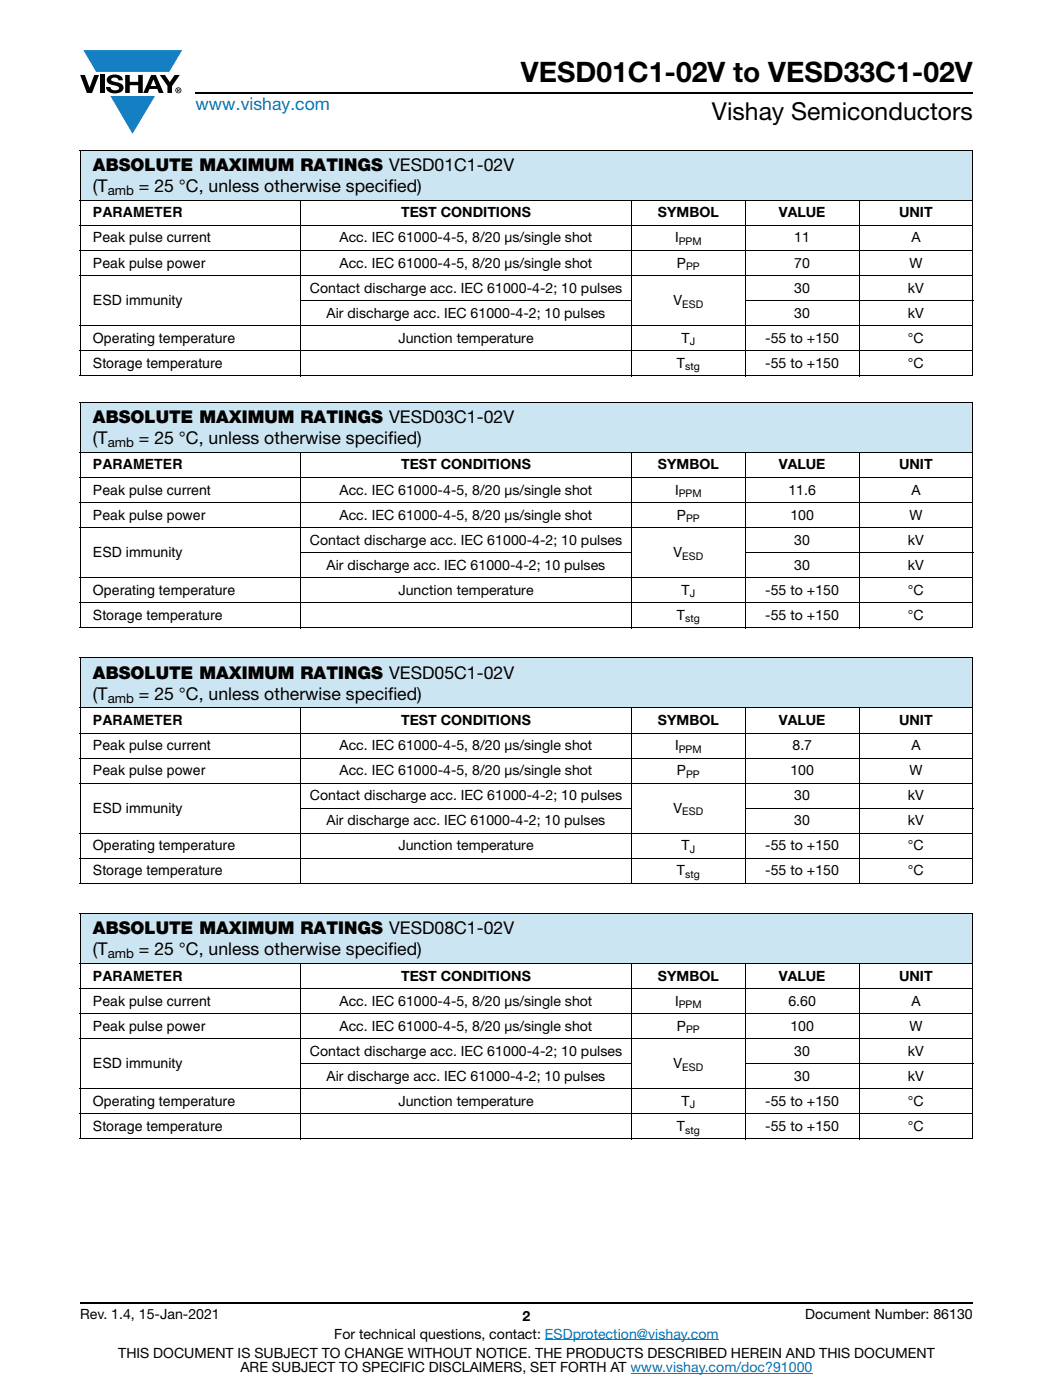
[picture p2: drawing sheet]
<svg xmlns="http://www.w3.org/2000/svg" width="210mm" height="279mm" viewBox="0 0 210 279" stroke-linecap="round" stroke-linejoin="round" font-family="sans-serif">
<defs><g id="words">
<text font-size="5.6" x="103.9" y="16.4">VESD01C1-02V to VESD33C1-02V</text>
<text font-size="4.9" x="142" y="23.9">Vishay Semiconductors</text>
<text font-size="3.5" fill="#007ec4" x="39" y="22">www.vishay.com</text>
<g font-size="3.5">
<text x="18.5" y="34.1">ABSOLUTE MAXIMUM RATINGS VESD01C1-02V</text>
<text x="18.5" y="38.3">(T</text>
<text x="27.7" y="38.3">= 25 °C, unless otherwise specified)</text>
<text x="18.5" y="88.6">(T</text>
<text x="18.5" y="84.4">ABSOLUTE MAXIMUM RATINGS VESD03C1-02V</text>
<text x="27.7" y="88.6">= 25 °C, unless otherwise specified)</text>
<text x="18.5" y="135.4">ABSOLUTE MAXIMUM RATINGS VESD05C1-02V</text>
<text x="18.5" y="139.6">(T</text>
<text x="27.7" y="139.6">= 25 °C, unless otherwise specified)</text>
<text x="18.5" y="190.6">(T</text>
<text x="18.5" y="186.4">ABSOLUTE MAXIMUM RATINGS VESD08C1-02V</text>
<text x="27.7" y="190.6">= 25 °C, unless otherwise specified)</text>
</g>
<g font-size="2.8">
<text x="18.5" y="43.4">PARAMETER</text>
<text x="80" y="43.4">TEST CONDITIONS</text>
<text x="131.2" y="43.4">SYMBOL</text>
<text x="155.3" y="43.4">VALUE</text>
<text x="179.3" y="43.4">UNIT</text>
<text x="18.5" y="53.4">Peak pulse power</text>
<text x="18.5" y="48.4">Peak pulse current</text>
<text x="67.7" y="53.4">Acc. IEC 61000-4-5, 8/20 μs/single shot</text>
<text x="67.7" y="48.4">Acc. IEC 61000-4-5, 8/20 μs/single shot</text>
<text x="134.6" y="48.4">I</text>
<text x="135" y="53.4">P</text>
<text x="158.4" y="48.4">11</text>
<text x="158.4" y="53.4">70</text>
<text x="181.3" y="53.4">W</text>
<text x="181.7" y="48.4">A</text>
<text x="61.8" y="58.4">Contact discharge acc. IEC 61000-4-2; 10 pulses</text>
<text x="158.4" y="58.4">30</text>
<text x="181.1" y="58.4">kV</text>
<text x="18.5" y="60.9">ESD immunity</text>
<text x="65.1" y="63.4">Air discharge acc. IEC 61000-4-2; 10 pulses</text>
<text x="134.3" y="60.9">V</text>
<text x="158.4" y="63.4">30</text>
<text x="181" y="63.4">kV</text>
<text x="18.5" y="68.4">Operating temperature</text>
<text x="79.5" y="68.4">Junction temperature</text>
<text x="135.9" y="68.4">T</text>
<text x="152.6" y="68.4">-55 to +150</text>
<text x="181.1" y="68.4">°C</text>
<text x="18.5" y="73.4">Storage temperature</text>
<text x="135" y="73.4">T</text>
<text x="152.6" y="73.4">-55 to +150</text>
<text x="181.1" y="73.4">°C</text>
<text x="18.5" y="93.7">PARAMETER</text>
<text x="80" y="93.7">TEST CONDITIONS</text>
<text x="131.2" y="93.7">SYMBOL</text>
<text x="155.3" y="93.7">VALUE</text>
<text x="179.3" y="93.7">UNIT</text>
<text x="18.5" y="98.7">Peak pulse current</text>
<text x="67.7" y="98.7">Acc. IEC 61000-4-5, 8/20 μs/single shot</text>
<text x="134.6" y="98.7">I</text>
<text x="157.2" y="98.7">11.6</text>
<text x="181.7" y="98.7">A</text>
<text x="18.5" y="103.7">Peak pulse power</text>
<text x="67.7" y="103.7">Acc. IEC 61000-4-5, 8/20 μs/single shot</text>
<text x="135" y="103.7">P</text>
<text x="157.6" y="103.7">100</text>
<text x="181.3" y="103.7">W</text>
<text x="18.5" y="111.2">ESD immunity</text>
<text x="61.8" y="108.7">Contact discharge acc. IEC 61000-4-2; 10 pulses</text>
<text x="65.1" y="113.7">Air discharge acc. IEC 61000-4-2; 10 pulses</text>
<text x="134.3" y="111.2">V</text>
<text x="158.4" y="113.7">30</text>
<text x="158.4" y="108.7">30</text>
<text x="181" y="113.7">kV</text>
<text x="181.1" y="108.7">kV</text>
<text x="18.5" y="118.7">Operating temperature</text>
<text x="79.5" y="118.7">Junction temperature</text>
<text x="135.9" y="118.7">T</text>
<text x="152.6" y="118.7">-55 to +150</text>
<text x="181.1" y="118.7">°C</text>
<text x="18.5" y="123.7">Storage temperature</text>
<text x="135" y="123.7">T</text>
<text x="152.6" y="123.7">-55 to +150</text>
<text x="181.1" y="123.7">°C</text>
<text x="18.5" y="144.7">PARAMETER</text>
<text x="18.5" y="149.7">Peak pulse current</text>
<text x="67.7" y="149.7">Acc. IEC 61000-4-5, 8/20 μs/single shot</text>
<text x="80" y="144.7">TEST CONDITIONS</text>
<text x="131.2" y="144.7">SYMBOL</text>
<text x="134.6" y="149.7">I</text>
<text x="155.3" y="144.7">VALUE</text>
<text x="158" y="149.7">8.7</text>
<text x="179.3" y="144.7">UNIT</text>
<text x="181.7" y="149.7">A</text>
<text x="18.5" y="154.7">Peak pulse power</text>
<text x="67.7" y="154.7">Acc. IEC 61000-4-5, 8/20 μs/single shot</text>
<text x="135" y="154.7">P</text>
<text x="157.6" y="154.7">100</text>
<text x="181.3" y="154.7">W</text>
<text x="61.8" y="159.7">Contact discharge acc. IEC 61000-4-2; 10 pulses</text>
<text x="158.4" y="159.7">30</text>
<text x="181.1" y="159.7">kV</text>
<text x="18.5" y="162.2">ESD immunity</text>
<text x="65.1" y="164.7">Air discharge acc. IEC 61000-4-2; 10 pulses</text>
<text x="134.3" y="162.2">V</text>
<text x="158.4" y="164.7">30</text>
<text x="181" y="164.7">kV</text>
<text x="18.5" y="169.7">Operating temperature</text>
<text x="79.5" y="169.7">Junction temperature</text>
<text x="135.9" y="169.7">T</text>
<text x="152.6" y="169.7">-55 to +150</text>
<text x="181.1" y="169.7">°C</text>
<text x="18.5" y="174.7">Storage temperature</text>
<text x="135" y="174.7">T</text>
<text x="152.6" y="174.7">-55 to +150</text>
<text x="181.1" y="174.7">°C</text>
<text x="18.5" y="195.7">PARAMETER</text>
<text x="80" y="195.7">TEST CONDITIONS</text>
<text x="131.2" y="195.7">SYMBOL</text>
<text x="155.3" y="195.7">VALUE</text>
<text x="179.3" y="195.7">UNIT</text>
<text x="18.5" y="200.7">Peak pulse current</text>
<text x="67.7" y="200.7">Acc. IEC 61000-4-5, 8/20 μs/single shot</text>
<text x="134.6" y="200.7">I</text>
<text x="157.2" y="200.7">6.60</text>
<text x="181.7" y="200.7">A</text>
<text x="18.5" y="205.7">Peak pulse power</text>
<text x="67.7" y="205.7">Acc. IEC 61000-4-5, 8/20 μs/single shot</text>
<text x="135" y="205.7">P</text>
<text x="157.6" y="205.7">100</text>
<text x="181.3" y="205.7">W</text>
<text x="18.5" y="213.2">ESD immunity</text>
<text x="61.8" y="210.7">Contact discharge acc. IEC 61000-4-2; 10 pulses</text>
<text x="65.1" y="215.7">Air discharge acc. IEC 61000-4-2; 10 pulses</text>
<text x="134.3" y="213.2">V</text>
<text x="158.4" y="215.7">30</text>
<text x="158.4" y="210.7">30</text>
<text x="181" y="215.7">kV</text>
<text x="181.1" y="210.7">kV</text>
<text x="18.5" y="220.7">Operating temperature</text>
<text x="79.5" y="220.7">Junction temperature</text>
<text x="135.9" y="220.7">T</text>
<text x="152.6" y="220.7">-55 to +150</text>
<text x="181.1" y="220.7">°C</text>
<text x="18.5" y="225.7">Storage temperature</text>
<text x="135" y="225.7">T</text>
<text x="152.6" y="225.7">-55 to +150</text>
<text x="181.1" y="225.7">°C</text>
<text x="16" y="263.3">Rev. 1.4, 15-Jan-2021</text>
<text x="104.2" y="263.6">2</text>
<text x="160.6" y="263.3">Document Number: 86130</text>
<text x="66.7" y="267.1">For technical questions, contact: ESDprotection@vishay.com</text>
<text x="23.6" y="271">THIS DOCUMENT IS SUBJECT TO CHANGE WITHOUT NOTICE. THE PRODUCTS DESCRIBED HEREIN AND THIS DOCUMENT</text>
<text x="48" y="273.8">ARE SUBJECT TO SPECIFIC DISCLAIMERS, SET FORTH AT www.vishay.com/doc?91000</text>
</g>
<g font-size="2.6">
<text x="21.5" y="39">amb</text>
<text x="21.5" y="89.3">amb</text>
<text x="21.5" y="140.3">amb</text>
<text x="21.5" y="191.3">amb</text>
</g>
<g font-size="2.1">
<text x="135.3" y="48.9">PPM</text>
<text x="136.8" y="53.9">PP</text>
<text x="136.1" y="61.4">ESD</text>
<text x="137.5" y="68.9">J</text>
<text x="136.6" y="73.9">stg</text>
<text x="135.3" y="99.2">PPM</text>
<text x="136.8" y="104.2">PP</text>
<text x="136.1" y="111.7">ESD</text>
<text x="137.5" y="119.2">J</text>
<text x="136.6" y="124.2">stg</text>
<text x="135.3" y="150.2">PPM</text>
<text x="136.8" y="155.2">PP</text>
<text x="136.1" y="162.7">ESD</text>
<text x="137.5" y="170.2">J</text>
<text x="136.6" y="175.2">stg</text>
<text x="135.3" y="201.2">PPM</text>
<text x="136.8" y="206.2">PP</text>
<text x="136.1" y="213.7">ESD</text>
<text x="137.5" y="221.2">J</text>
<text x="136.6" y="226.2">stg</text>
</g>
</g></defs>
<g fill="#147fc3">
<path d="M16.6 10h19.7l-2.5 4.3h-1.2h-13.4z"/>
<path d="M22 19.2h8.9l-4.5 7.5z"/>
</g>
<g fill="#000">
<path d="M16 15h.9l1 2.5 .9-2.5h.9l-1.3 3.6h-1.1zM19.9 15h.9v3.6h-.9zM21.6 15.3a2.1 2.1 0 0 1 2.8 .3l.1 .4h-.9a.79 .79 0 0 0-.7-.5 .79 .79 0 0 0-.7 .4l.2 .3 1 .2a1.08 1.08 0 0 1 1.2 1 1.08 1.08 0 0 1-1.1 1.2 1.73 1.73 0 0 1-2.4-1.2h.9a.96 .96 0 0 0 .8 .6 .96 .96 0 0 0 1-.4 1.31 1.31 0 0 0-1.3-.6 1.03 1.03 0 0 1-1-.6 1.03 1.03 0 0 1 .1-1.1zM25 15h.9v1.3h1.7v-1.3h.9v3.6h-.9v-1.6h-1.7v1.6h-.9zM31.9 15h1l1 1.4 .9-1.4h1l-1.5 2.2v1.4h-.9v-1.4z"/>
<path d="M30.6 15.8l.5 1.4h-1zM30.1 15l-1.5 3.6h.9l.3-.8h1.6l.3 .8h.9l-1.5-3.6z"/>
<path d="M35.5 17.8h.2v.2h-.2zM35.3 17.7v.7h.2v-.3l.3 .3-.1-.3 .1-.2v-.2z"/>
<path d="M35.1 18a.46 .46 0 0 1 .9 0 .46 .46 0 0 1-.9 0zM35 18a.6 .6 0 0 0 1.2 0 .6 .6 0 0 0-1.2 0z"/>
</g>
<path d="M39 18.6h155M16 260h178" fill="none" stroke="#000" stroke-width=".36"/>
<path d="M108.7 267.4h34.6M125.8 274h36.2" fill="none" stroke="#007ec4" stroke-width=".2"/>
<g fill="#cce5f3">
<path d="M16 30h178v10h-178z"/>
<path d="M16 80.3h178v10h-178z"/>
<path d="M16 131.3h178v10h-178z"/>
<path d="M16 182.3h178v10h-178z"/>
</g>
<g fill="none" stroke="#000" stroke-width=".2">
<path d="M15.9 30h178.2M15.9 40h178.2M16 30.1v44.8M59.9 39.9v35.2M125.9 39.9v35.2M148.6 39.9v35.2M171.3 39.9v35.2M194 30.1v44.8M15.9 45h178.2M15.9 50h178.2M15.9 55h178.2M59.8 60h66.2"/>
<path d="M148.5 60h45.6M15.9 65h178.2M15.9 70h178.2M15.9 75h178.2M15.9 80.3h178.2M15.9 90.3h178.2M15.9 95.3h178.2M16 80.4v44.8M59.9 90.2v35.2M125.9 90.2v35.2M148.6 90.2v35.2M171.3 90.2v35.2"/>
<path d="M194 80.4v44.8M15.9 100.3h178.2M15.9 105.3h178.2M15.9 115.3h178.2M59.8 110.3h66.2M148.5 110.3h45.6M15.9 120.3h178.2M15.9 125.3h178.2M15.9 131.3h178.2M16 131.4v44.8M194 131.4v44.8M15.9 141.3h178.2"/>
<path d="M15.9 146.3h178.2M15.9 151.3h178.2M15.9 156.3h178.2M59.9 141.2v35.2M125.9 141.2v35.2M148.6 141.2v35.2M171.3 141.2v35.2M15.9 166.3h178.2M15.9 171.3h178.2M15.9 176.3h178.2M59.8 161.3h66.2M148.5 161.3h45.6"/>
<path d="M15.9 182.3h178.2M15.9 192.3h178.2M15.9 197.3h178.2M16 182.4v44.8M59.9 192.2v35.2M125.9 192.2v35.2M148.6 192.2v35.2M171.3 192.2v35.2M194 182.4v44.8M15.9 202.3h178.2M15.9 207.3h178.2M15.9 217.3h178.2"/>
<path d="M59.8 212.3h66.2M148.5 212.3h45.6M15.9 222.3h178.2M15.9 227.3h178.2"/>
</g>
<use href="#words"/>
</svg>
